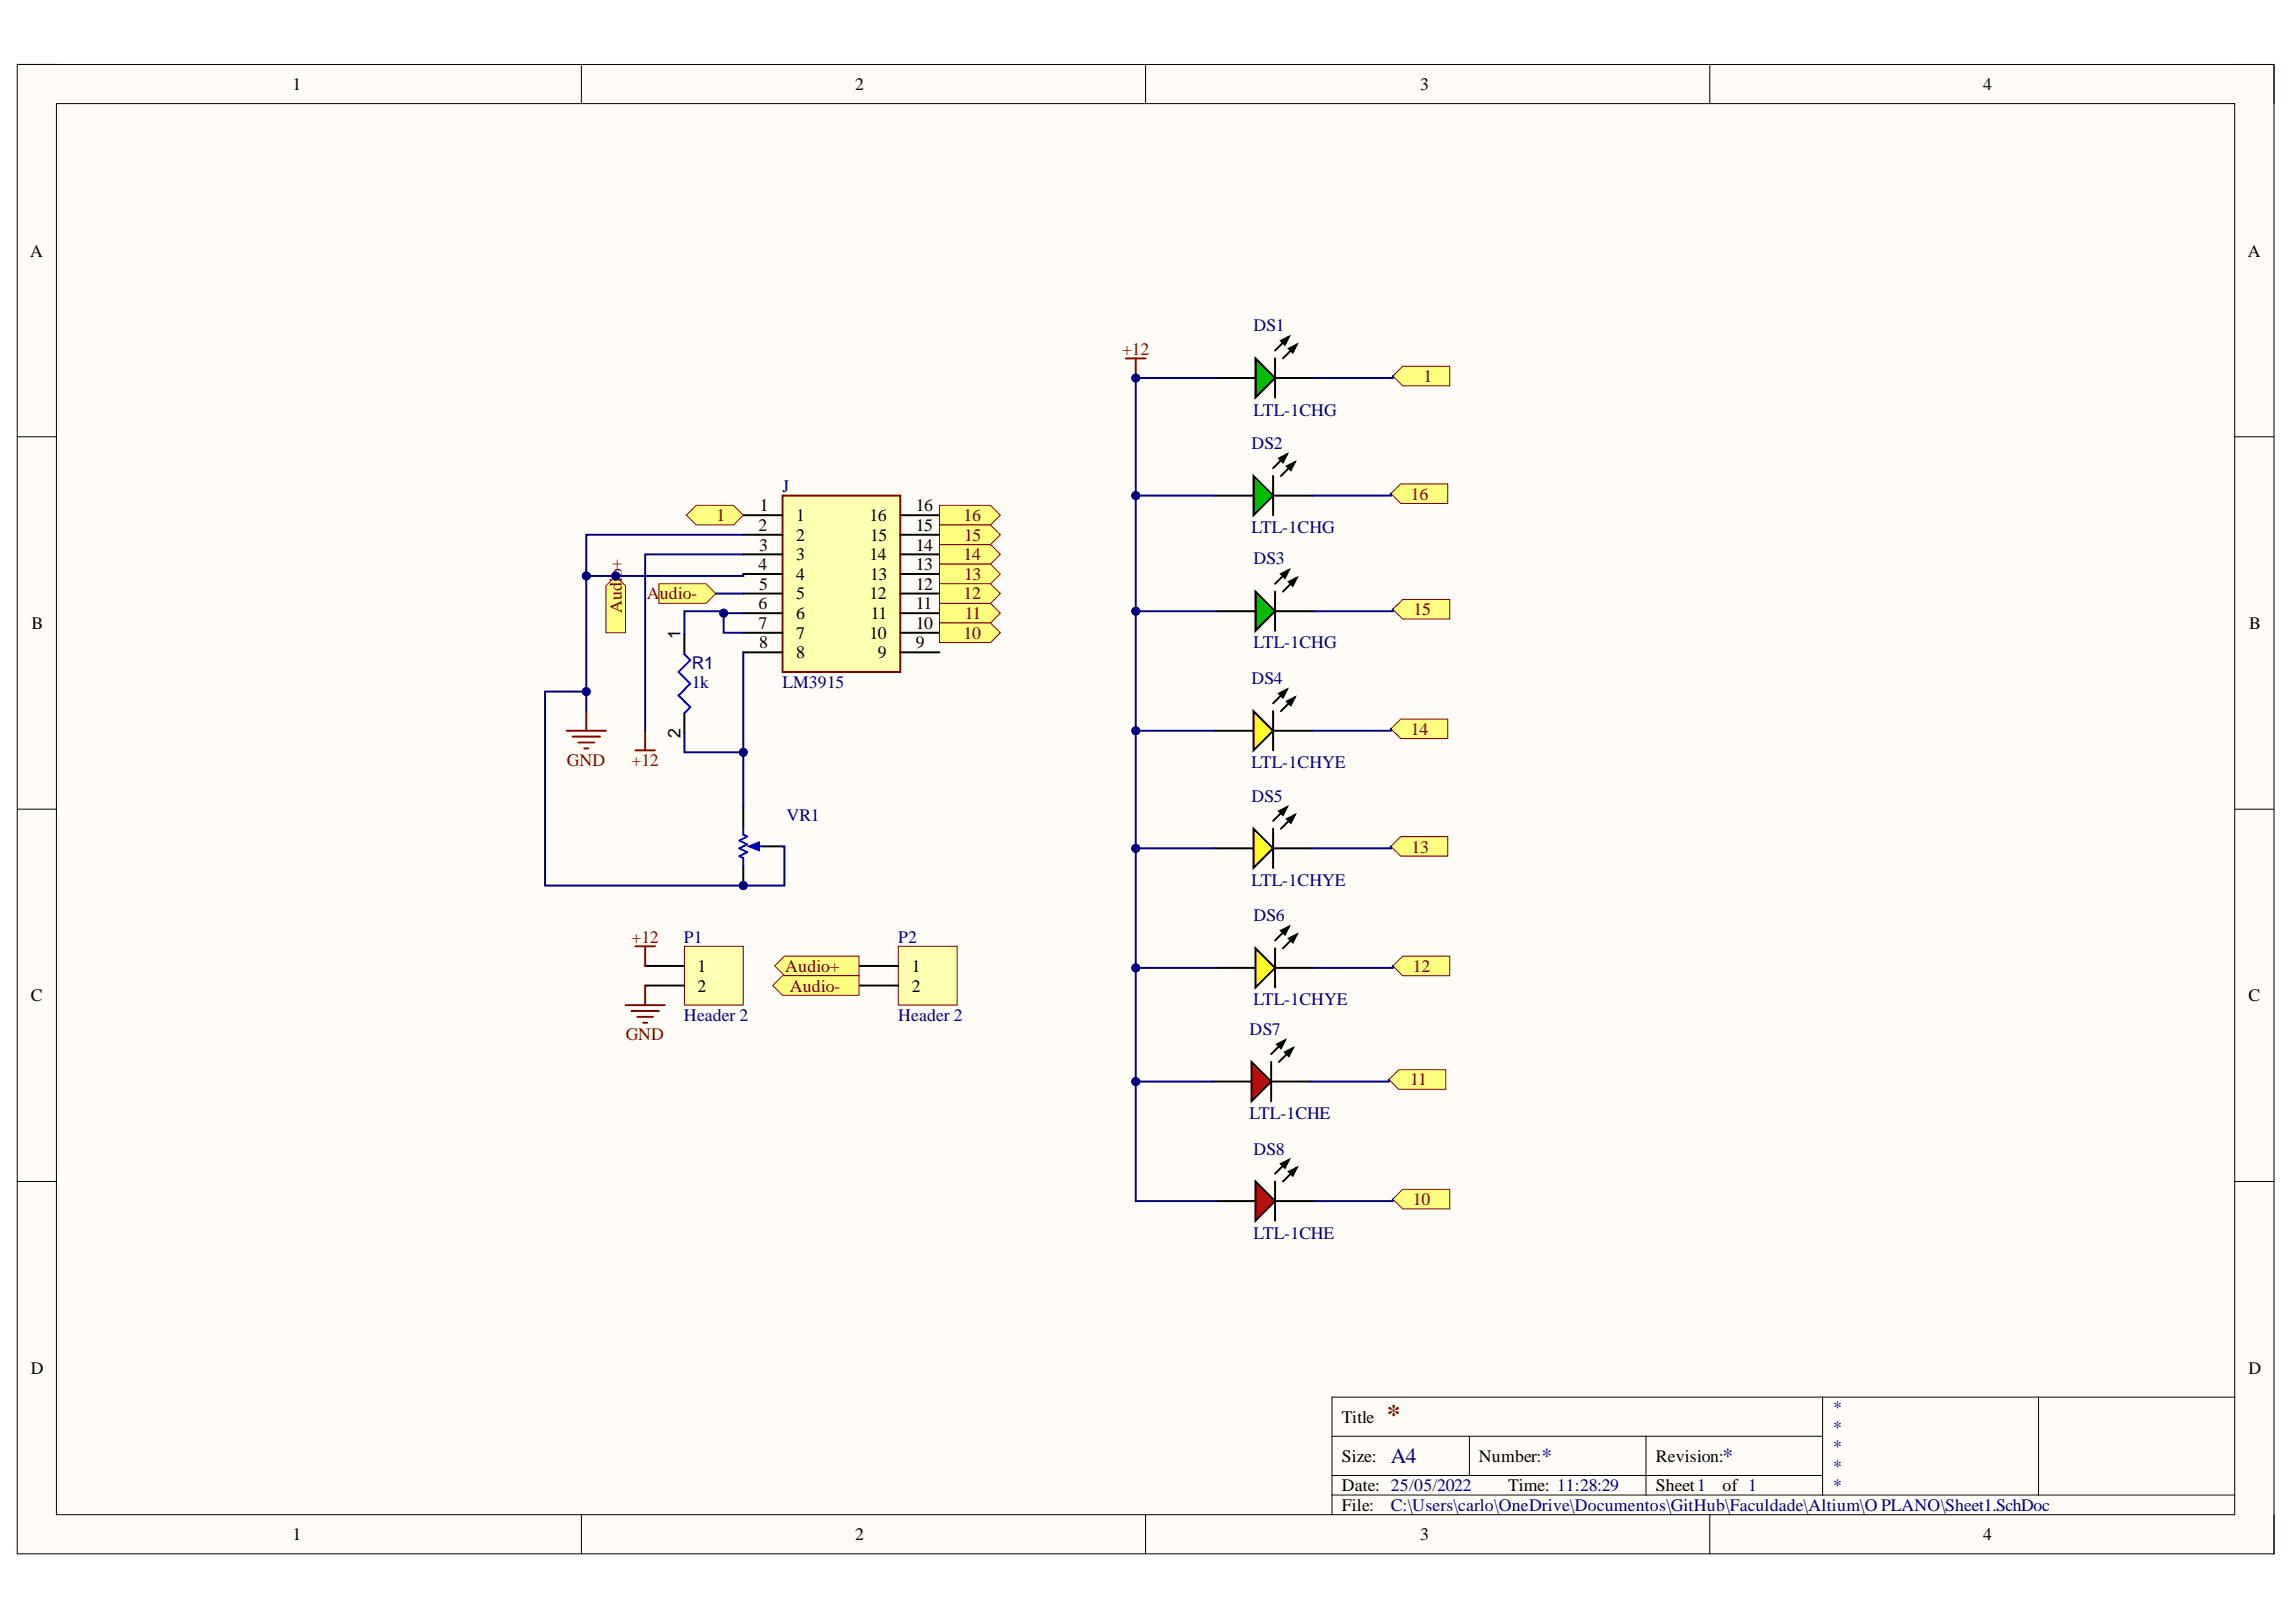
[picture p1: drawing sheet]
<svg xmlns="http://www.w3.org/2000/svg" width="297mm" height="210mm" viewBox="0 0 297 210" stroke-linecap="round" stroke-linejoin="round" font-family="sans-serif">
<defs><g id="words">
<text font-size="3.5" fill="#800000" x="179.4" y="184.1">*</text>
<g font-size="2.8" fill="#000080">
<text x="179.9" y="189.3">A4</text>
<text x="199.4" y="189.3">*</text>
<text x="222.8" y="189.3">*</text>
</g>
<g font-size="2.3">
<text x="37.9" y="11.6">1</text>
<text x="110.6" y="11.6">2</text>
<text x="183.7" y="11.6">3</text>
<text x="256.6" y="11.6">4</text>
<text x="3.9" y="33.3">A</text>
<text x="290.8" y="33.3">A</text>
<text x="98.1" y="68.7">2</text>
<text x="98.2" y="71.2">3</text>
<text x="98.3" y="66.2">1</text>
<text x="103" y="67.4">1</text>
<text x="103" y="70">2</text>
<text x="112.5" y="67.4">16</text>
<text x="112.6" y="70">15</text>
<text x="118.5" y="66.2">16</text>
<text x="118.5" y="68.7">15</text>
<text x="118.5" y="71.2">14</text>
<text x="98.1" y="73.8">4</text>
<text x="98.2" y="76.3">5</text>
<text x="103" y="72.5">3</text>
<text x="103" y="75">4</text>
<text x="103" y="77.6">5</text>
<text x="112.5" y="72.5">14</text>
<text x="112.5" y="77.6">12</text>
<text x="112.6" y="75">13</text>
<text x="118.5" y="73.8">13</text>
<text x="118.5" y="76.3">12</text>
<text x="4.1" y="81.4">B</text>
<text x="88.1" y="82.6" transform="rotate(-90 88.1 82.6)">1</text>
<text x="98.1" y="78.8">6</text>
<text x="98.1" y="81.4">7</text>
<text x="98.2" y="83.9">8</text>
<text x="103" y="80.1">6</text>
<text x="103" y="82.6">7</text>
<text x="112.5" y="82.6">10</text>
<text x="112.6" y="80.1">11</text>
<text x="118.5" y="78.8">11</text>
<text x="118.5" y="81.4">10</text>
<text x="118.5" y="83.9">9</text>
<text x="291" y="81.4">B</text>
<text x="103" y="85.2">8</text>
<text x="113.6" y="85.2">9</text>
<text x="88.1" y="95.5" transform="rotate(-90 88.1 95.5)">2</text>
<text x="90.3" y="125.8">1</text>
<text x="118" y="125.8">1</text>
<text x="4" y="129.6">C</text>
<text x="90.3" y="128.3">2</text>
<text x="118" y="128.3">2</text>
<text x="290.9" y="129.6">C</text>
<text x="4" y="177.8">D</text>
<text x="290.9" y="177.8">D</text>
<text x="173.6" y="184.1">Title</text>
<text x="173.6" y="189.2">Size:</text>
<text x="191.3" y="189.2">Number:</text>
<text x="214.2" y="189.2">Revision:</text>
<text x="173.6" y="193">Date: 25/05/2022</text>
<text x="173.6" y="195.5">File:</text>
<text x="195.1" y="193">Time: 11:28:29</text>
<text x="214.2" y="193">Sheet1</text>
<text x="222.8" y="193">of 1</text>
<text x="37.9" y="199.3">1</text>
<text x="110.6" y="199.3">2</text>
<text x="183.7" y="199.3">3</text>
<text x="256.6" y="199.3">4</text>
</g>
<g font-size="2.3" fill="#800000">
<text x="145.2" y="45.9">+12</text>
<text x="184.1" y="49.5">1</text>
<text x="182.5" y="64.7">16</text>
<text x="92.7" y="67.4">1</text>
<text x="124.6" y="67.4">16</text>
<text x="124.7" y="70">15</text>
<text x="83.7" y="77.6">A</text>
<text x="85.4" y="77.6">udio-</text>
<text x="124.6" y="72.5">14</text>
<text x="124.6" y="77.6">12</text>
<text x="124.7" y="75">13</text>
<text x="80.5" y="79.4" transform="rotate(-90 80.5 79.4)">Audio+</text>
<text x="124.6" y="82.6">10</text>
<text x="124.8" y="80.1">11</text>
<text x="182.9" y="79.6">15</text>
<text x="182.5" y="95.1">14</text>
<text x="73.4" y="99.2">GND</text>
<text x="81.7" y="99.2">+12</text>
<text x="182.6" y="110.3">13</text>
<text x="81.7" y="122">+12</text>
<text x="101.6" y="125.8">Audio+</text>
<text x="182.8" y="125.8">12</text>
<text x="102.2" y="128.3">Audio-</text>
<text x="81" y="134.6">GND</text>
<text x="182.5" y="140.5">11</text>
<text x="182.8" y="156">10</text>
</g>
<g font-size="2.3" fill="#000080">
<text x="162.2" y="42.9">DS1</text>
<text x="162.2" y="53.8">LTL-1CHG</text>
<text x="161.9" y="58.1">DS2</text>
<text x="101.2" y="63.6">J</text>
<text x="161.9" y="69">LTL-1CHG</text>
<text x="162.2" y="73">DS3</text>
<text x="162.2" y="83.9">LTL-1CHG</text>
<text x="89.5" y="89.1">1k</text>
<text x="89.5" y="86.5">R1</text>
<text x="101.2" y="89.1">LM3915</text>
<text x="161.9" y="88.5">DS4</text>
<text x="161.9" y="99.4">LTL-1CHYE</text>
<text x="101.7" y="106.3">VR1</text>
<text x="161.9" y="103.7">DS5</text>
<text x="161.9" y="114.6">LTL-1CHYE</text>
<text x="162.2" y="119.2">DS6</text>
<text x="88.5" y="122">P1</text>
<text x="116.2" y="122">P2</text>
<text x="162.2" y="130.1">LTL-1CHYE</text>
<text x="88.5" y="132.1">Header 2</text>
<text x="116.2" y="132.1">Header 2</text>
<text x="161.7" y="133.9">DS7</text>
<text x="161.7" y="144.8">LTL-1CHE</text>
<text x="162.2" y="149.4">DS8</text>
<text x="162.2" y="160.3">LTL-1CHE</text>
<text x="237" y="182.8">*</text>
<text x="237" y="185.4">*</text>
<text x="237" y="187.9">*</text>
<text x="237" y="190.4">*</text>
<text x="179.9" y="195.5">C:\Users\carlo\OneDrive\Documentos\GitHub\Faculdade\Altium\O PLANO\Sheet1.SchDoc</text>
<text x="237" y="193">*</text>
</g>
</g></defs>
<path d="M2.2 8.3h292v192.8h-292z" fill-rule="evenodd" fill="#fffcf8"/>
<path d="M2.2 8.3h292v192.8h-292z" fill="none" stroke="#000" stroke-width=".13"/>
<path d="M7.3 13.4h281.8v182.6h-281.8z" fill-rule="evenodd" fill="#fffcf8"/>
<g fill="none" stroke="#000" stroke-width=".13">
<path d="M2.2 8.3h5.1M7.3 13.4h281.8v182.6h-281.8zM75.2 8.3v5.1M148.2 8.3v5.1M221.2 8.3v5.1M289.1 8.3h5.1v5.1M2.2 56.5h5.1M289.1 56.5h5.1M2.2 104.7h5.1M289.1 104.7h5.1M2.2 152.9h5.1M289.1 152.9h5.1"/>
<path d="M75.2 196v5.1M148.2 196v5.1M172.3 185.9h63.5M172.3 193.5h116.8M172.3 190.9h63.5M190.1 185.9v5M212.9 185.9v7.6M221.2 196v5.1M235.8 180.8v12.7M263.7 180.8v12.7M289.1 180.8h-116.8v15.2M294.2 196v5.1"/>
</g>
<path d="M101.2 64.1h15.3v22.9h-15.3z" fill-rule="evenodd" fill="#ffffb0"/>
<path d="M101.2 64.1h15.3v22.9h-15.3z" fill="none" stroke="#800000" stroke-width=".25"/>
<g fill="none" stroke="#000" stroke-width=".25">
<path d="M157.3 48.9h5.1M165 48.9h5M96.2 66.7h5M96.2 69.2h5M96.2 71.7h5M96.2 74.3h5M96.2 76.8h5M96.2 79.4h5M116.5 66.7h5M116.5 69.2h5M116.5 71.7h5M116.5 74.3h5"/>
<path d="M116.5 76.8h5M116.5 79.4h5M96.2 81.9h5M96.2 84.4h5M116.5 81.9h5M116.5 84.4h5"/>
</g>
<path d="M162.4 46.4l2.6 2.5-2.6 2.6z" fill="#00bf00"/>
<path d="M162.4 46.4l2.6 2.5-2.6 2.6zM165 46.4v5.1M165.7 44.1l1-.5-.5 1zM166.7 45.1l1.1-.5-.6 1zM166.7 43.6l-1.7 1.8M167.8 44.6l-1.8 1.8M157.1 64.1h5.1M164.7 64.1h5.1" fill="none" stroke="#000" stroke-width=".25"/>
<path d="M165.7 44.1l1-.5-.5 1zM166.7 45.1l1.1-.5-.6 1z" fill="#000"/>
<path d="M162.2 61.6l2.5 2.5-2.5 2.6z" fill="#00bf00"/>
<path d="M165.5 59.3l1-.5-.5 1zM166.5 58.8l-1.8 1.8M167.5 59.8l-1.8 1.8M157.3 79.1h5.1M162.2 61.6l2.5 2.5-2.5 2.6zM164.7 61.6v5.1M165 79.1h5M166.5 60.3l1-.5-.5 1z" fill="none" stroke="#000" stroke-width=".25"/>
<path d="M165.5 59.3l1-.5-.5 1zM166.5 60.3l1-.5-.5 1z" fill="#000"/>
<path d="M162.4 76.6l2.6 2.5-2.6 2.5z" fill="#00bf00"/>
<path d="M162.4 76.6l2.6 2.5-2.6 2.5zM165 76.6v5M165.7 74.3l1-.5-.5 1zM166.7 75.3l1.1-.5-.6 1zM166.7 73.8l-1.7 1.7M167.8 74.8l-1.8 1.8M157.3 155.4h5.1M165 155.4h5" fill="none" stroke="#000" stroke-width=".25"/>
<path d="M165.7 74.3l1-.5-.5 1zM166.7 75.3l1.1-.5-.6 1z" fill="#000"/>
<path d="M162.4 152.9l2.6 2.5-2.6 2.6z" fill="#f00"/>
<path d="M156.8 140h5.1M164.5 140h5M162.4 152.9l2.6 2.5-2.6 2.6zM165 152.9v5.1M165.7 150.6l1-.5-.5 1zM166.7 151.6l1.1-.5-.6 1zM166.7 150.1l-1.7 1.8M167.8 151.1l-1.8 1.8" fill="none" stroke="#000" stroke-width=".25"/>
<path d="M165.7 150.6l1-.5-.5 1zM166.7 151.6l1.1-.5-.6 1z" fill="#000"/>
<path d="M161.9 137.4l2.6 2.6-2.6 2.5z" fill="#f00"/>
<path d="M157.1 94.6h5.1M164.7 94.6h5.1M161.9 137.4l2.6 2.6-2.6 2.5zM164.5 137.4v5.1M165.2 135.1l1-.5-.5 1.1zM166.2 136.2l1-.5-.5 1zM166.2 134.6l-1.7 1.8M167.2 135.7l-1.7 1.7" fill="none" stroke="#000" stroke-width=".25"/>
<path d="M165.2 135.1l1-.5-.5 1.1zM166.2 136.2l1-.5-.5 1z" fill="#000"/>
<path d="M162.2 92l2.5 2.6-2.5 2.5z" fill="#ff0"/>
<path d="M162.2 92l2.5 2.6-2.5 2.5zM164.7 92v5.1M165.5 89.8l1-.6-.5 1.1zM166.5 90.8l1-.5-.5 1zM166.5 89.2l-1.8 1.8M167.5 90.3l-1.8 1.7M157.1 109.8h5.1M164.7 109.8h5.1" fill="none" stroke="#000" stroke-width=".25"/>
<path d="M165.5 89.8l1-.6-.5 1.1zM166.5 90.8l1-.5-.5 1z" fill="#000"/>
<path d="M162.2 107.2l2.5 2.6-2.5 2.5z" fill="#ff0"/>
<path d="M162.2 107.2l2.5 2.6-2.5 2.5zM164.7 107.2v5.1M165.5 105l1-.5-.5 1zM166.5 106l1-.5-.5 1zM166.5 104.5l-1.8 1.7M167.5 105.5l-1.8 1.7M157.3 125.3h5.1M165 125.3h5" fill="none" stroke="#000" stroke-width=".25"/>
<path d="M165.5 105l1-.5-.5 1zM166.5 106l1-.5-.5 1z" fill="#000"/>
<path d="M162.4 122.7l2.6 2.6-2.6 2.5z" fill="#ff0"/>
<path d="M166.7 119.9l-1.7 1.8M162.4 122.7l2.6 2.6-2.6 2.5zM165 122.7v5.1M165.7 120.4l1-.5-.5 1zM166.7 121.4l1.1-.5-.6 1.1zM167.8 120.9l-1.8 1.8" fill="none" stroke="#000" stroke-width=".25"/>
<path d="M165.7 120.4l1-.5-.5 1zM166.7 121.4l1.1-.5-.6 1.1z" fill="#000"/>
<path d="M180.2 48.7l1.3-1.3h6.1v2.5h-6.1z" fill-rule="evenodd" fill="#ffff80"/>
<path d="M180.2 48.7l1.3-1.3h6.1v2.5h-6.1z" fill="none" stroke="#800000" stroke-width=".13"/>
<path d="M179.9 63.9l1.3-1.3h6.1v2.5h-6.1z" fill-rule="evenodd" fill="#ffff80"/>
<path d="M179.9 63.9l1.3-1.3h6.1v2.5h-6.1z" fill="none" stroke="#800000" stroke-width=".13"/>
<path d="M180.2 78.8l1.3-1.2h6.1v2.5h-6.1z" fill-rule="evenodd" fill="#ffff80"/>
<path d="M180.2 78.8l1.3-1.2h6.1v2.5h-6.1z" fill="none" stroke="#800000" stroke-width=".13"/>
<path d="M179.9 94.3l1.3-1.3h6.1v2.6h-6.1z" fill-rule="evenodd" fill="#ffff80"/>
<path d="M179.9 94.3l1.3-1.3h6.1v2.6h-6.1z" fill="none" stroke="#800000" stroke-width=".13"/>
<path d="M179.9 109.5l1.3-1.2h6.1v2.5h-6.1z" fill-rule="evenodd" fill="#ffff80"/>
<path d="M179.9 109.5l1.3-1.2h6.1v2.5h-6.1z" fill="none" stroke="#800000" stroke-width=".13"/>
<path d="M180.2 125l1.3-1.3h6.1v2.6h-6.1z" fill-rule="evenodd" fill="#ffff80"/>
<path d="M180.2 125l1.3-1.3h6.1v2.6h-6.1z" fill="none" stroke="#800000" stroke-width=".13"/>
<path d="M179.7 139.7l1.3-1.3h6v2.6h-6z" fill-rule="evenodd" fill="#ffff80"/>
<path d="M179.7 139.7l1.3-1.3h6v2.6h-6z" fill="none" stroke="#800000" stroke-width=".13"/>
<path d="M180.2 155.2l1.3-1.3h6.1v2.5h-6.1z" fill-rule="evenodd" fill="#ffff80"/>
<path d="M180.2 155.2l1.3-1.3h6.1v2.5h-6.1z" fill="none" stroke="#800000" stroke-width=".13"/>
<path d="M145.7 46.4h2.5M146.9 46.4v2.5" fill="none" stroke="#800000" stroke-width=".25"/>
<circle cx="146.9" cy="48.9" r=".51" fill="#000080"/>
<circle cx="146.9" cy="48.9" r=".51" fill="none" stroke="#000080" stroke-width=".13"/>
<path d="M90.1 65.4h4.8l1.3 1.3-1.3 1.2h-4.8l-1.3-1.2z" fill-rule="evenodd" fill="#ffff80"/>
<path d="M90.1 65.4h4.8l1.3 1.3-1.3 1.2h-4.8l-1.3-1.2z" fill="none" stroke="#800000" stroke-width=".13"/>
<path d="M121.5 65.4h6.6l1.3 1.3-1.3 1.2h-6.6z" fill-rule="evenodd" fill="#ffff80"/>
<path d="M121.5 65.4h6.6l1.3 1.3-1.3 1.2h-6.6z" fill="none" stroke="#800000" stroke-width=".13"/>
<path d="M121.5 67.9h6.6l1.3 1.3-1.3 1.3h-6.6z" fill-rule="evenodd" fill="#ffff80"/>
<path d="M121.5 67.9h6.6l1.3 1.3-1.3 1.3h-6.6z" fill="none" stroke="#800000" stroke-width=".13"/>
<path d="M121.5 70.5h6.6l1.3 1.2-1.3 1.3h-6.6z" fill-rule="evenodd" fill="#ffff80"/>
<path d="M121.5 70.5h6.6l1.3 1.2-1.3 1.3h-6.6z" fill="none" stroke="#800000" stroke-width=".13"/>
<path d="M121.5 73h6.6l1.3 1.3-1.3 1.2h-6.6z" fill-rule="evenodd" fill="#ffff80"/>
<path d="M121.5 73h6.6l1.3 1.3-1.3 1.2h-6.6z" fill="none" stroke="#800000" stroke-width=".13"/>
<path d="M121.5 75.5h6.6l1.3 1.3-1.3 1.3h-6.6z" fill-rule="evenodd" fill="#ffff80"/>
<path d="M121.5 75.5h6.6l1.3 1.3-1.3 1.3h-6.6z" fill="none" stroke="#800000" stroke-width=".13"/>
<path d="M121.5 78.1h6.6l1.3 1.3-1.3 1.2h-6.6z" fill-rule="evenodd" fill="#ffff80"/>
<path d="M121.5 78.1h6.6l1.3 1.3-1.3 1.2h-6.6z" fill="none" stroke="#800000" stroke-width=".13"/>
<path d="M121.5 80.6h6.6l1.3 1.3-1.3 1.3h-6.6z" fill-rule="evenodd" fill="#ffff80"/>
<path d="M121.5 80.6h6.6l1.3 1.3-1.3 1.3h-6.6z" fill="none" stroke="#800000" stroke-width=".13"/>
<path d="M73.3 94.6h5.1M74.1 95.3h3.5M74.8 96.1h2.1M75.6 96.9h.5M75.8 92v2.6M82.2 97.1h2.5M83.5 94.6v2.5" fill="none" stroke="#800000" stroke-width=".25"/>
<path d="M88.5 82.1v2.6M88.5 92.3v2.5" fill="none" stroke="#000" stroke-width=".25"/>
<path d="M88.5 84.7l.8 .7-1.5 1.6 1.5 1.5-1.5 1.5 1.5 1.5-.8 .8" fill="none" stroke="#00f" stroke-width=".25"/>
<circle cx="96.2" cy="114.6" r=".51" fill="#000080"/>
<circle cx="96.2" cy="114.6" r=".51" fill="none" stroke="#000080" stroke-width=".13"/>
<path d="M96.2 112.1v2.5M98.7 109.5h2.5" fill="none" stroke="#000" stroke-width=".25"/>
<circle cx="96.2" cy="114.6" r=".51" fill="#000080"/>
<circle cx="96.2" cy="114.6" r=".51" fill="none" stroke="#000080" stroke-width=".13"/>
<path d="M97.4 109.5h1.3" fill="none" stroke="#00f" stroke-width=".25"/>
<path d="M96.9 109.5l1.3-.5v1z" fill="#00f"/>
<path d="M96.2 107v1l.5 .3-1 .5 1 .5-1 .5 1 .5-1 .5 .5 .3v1M96.9 109.5l1.3-.5v1z" fill="none" stroke="#00f" stroke-width=".25"/>
<path d="M96.2 104.5v2.5" fill="none" stroke="#000" stroke-width=".25"/>
<path d="M85.2 75.5h6.1l1.3 1.3-1.3 1.3h-6.1z" fill-rule="evenodd" fill="#ffff80"/>
<path d="M85.2 75.5h6.1l1.3 1.3-1.3 1.3h-6.1z" fill="none" stroke="#800000" stroke-width=".13"/>
<path d="M88.5 122.5h7.7v7.6h-7.7z" fill-rule="evenodd" fill="#ffffb0"/>
<path d="M88.5 122.5h7.7v7.6h-7.7z" fill="none" stroke="#800000" stroke-width=".13"/>
<path d="M83.5 125h5M83.5 127.5h5" fill="none" stroke="#000" stroke-width=".25"/>
<path d="M116.2 122.5h7.6v7.6h-7.6z" fill-rule="evenodd" fill="#ffffb0"/>
<path d="M116.2 122.5h7.6v7.6h-7.6z" fill="none" stroke="#800000" stroke-width=".13"/>
<path d="M111.1 125h5.1M111.1 127.5h5.1" fill="none" stroke="#000" stroke-width=".25"/>
<path d="M80.9 130.1h5.1M81.7 130.8h3.5M82.2 122.5h2.5M82.4 131.6h2.1M83.2 132.4h.5M83.5 122.5v2.5M83.5 127.5v2.6" fill="none" stroke="#800000" stroke-width=".25"/>
<path d="M180.2 48.7v.2h-10.2M179.9 63.9v.2h-10.1M180.2 78.8v.3h-10.2M179.9 94.3v.3h-10.1M179.9 109.5v.3h-10.1M146.9 140h9.9M179.7 139.7v.3h-10.2M180.2 125v.3h-10.2M180.2 155.2v.2h-10.2" fill="none" stroke="#000080" stroke-width=".25"/>
<circle cx="146.9" cy="140" r=".51" fill="#000080"/>
<circle cx="146.9" cy="140" r=".51" fill="none" stroke="#000080" stroke-width=".13"/>
<path d="M146.9 109.8h10.2" fill="none" stroke="#000080" stroke-width=".25"/>
<circle cx="146.9" cy="109.8" r=".51" fill="#000080"/>
<circle cx="146.9" cy="109.8" r=".51" fill="none" stroke="#000080" stroke-width=".13"/>
<path d="M146.9 79.1h10.4" fill="none" stroke="#000080" stroke-width=".25"/>
<circle cx="146.9" cy="79.1" r=".51" fill="#000080"/>
<circle cx="146.9" cy="79.1" r=".51" fill="none" stroke="#000080" stroke-width=".13"/>
<path d="M157.3 48.9h-10.4v15.2h10.2M96.2 71.7h-12.7v22.9" fill="none" stroke="#000080" stroke-width=".25"/>
<circle cx="146.9" cy="64.1" r=".51" fill="#000080"/>
<circle cx="146.9" cy="64.1" r=".51" fill="none" stroke="#000080" stroke-width=".13"/>
<circle cx="146.9" cy="48.9" r=".51" fill="#000080"/>
<circle cx="146.9" cy="48.9" r=".51" fill="none" stroke="#000080" stroke-width=".13"/>
<path d="M93.6 79.4v2.5h2.6" fill="none" stroke="#000080" stroke-width=".25"/>
<circle cx="93.6" cy="79.4" r=".51" fill="#000080"/>
<circle cx="93.6" cy="79.4" r=".51" fill="none" stroke="#000080" stroke-width=".13"/>
<path d="M96.2 79.4h-2.6v-.3h-5.1v3" fill="none" stroke="#000080" stroke-width=".25"/>
<circle cx="93.6" cy="79.4" r=".51" fill="#000080"/>
<circle cx="93.6" cy="79.4" r=".51" fill="none" stroke="#000080" stroke-width=".13"/>
<path d="M96.2 84.4v13h-7.7v-2.6" fill="none" stroke="#000080" stroke-width=".25"/>
<circle cx="96.2" cy="97.4" r=".51" fill="#000080"/>
<circle cx="96.2" cy="97.4" r=".51" fill="none" stroke="#000080" stroke-width=".13"/>
<path d="M96.2 97.4v7.1" fill="none" stroke="#000080" stroke-width=".25"/>
<circle cx="96.2" cy="97.4" r=".51" fill="#000080"/>
<circle cx="96.2" cy="97.4" r=".51" fill="none" stroke="#000080" stroke-width=".13"/>
<path d="M75.8 89.5h-5.3v25.1h31v-5.1h-.3" fill="none" stroke="#000080" stroke-width=".25"/>
<circle cx="75.8" cy="89.5" r=".51" fill="#000080"/>
<circle cx="75.8" cy="89.5" r=".51" fill="none" stroke="#000080" stroke-width=".13"/>
<circle cx="96.2" cy="114.6" r=".51" fill="#000080"/>
<circle cx="96.2" cy="114.6" r=".51" fill="none" stroke="#000080" stroke-width=".13"/>
<path d="M92.6 76.8h3.6" fill="none" stroke="#000080" stroke-width=".25"/>
<path d="M100.2 125l1.3-1.3h9.6v2.6h-9.6z" fill-rule="evenodd" fill="#ffff80"/>
<path d="M100.2 125l1.3-1.3h9.6v2.6h-9.6z" fill="none" stroke="#800000" stroke-width=".13"/>
<path d="M101.2 126.3h9.9v2.5h-9.9l-1.2-1.3z" fill-rule="evenodd" fill="#ffff80"/>
<path d="M101.2 126.3h9.9v2.5h-9.9l-1.2-1.3z" fill="none" stroke="#800000" stroke-width=".13"/>
<path d="M78.4 75.8l1.3-1.3 1.2 1.3v6.1h-2.5z" fill-rule="evenodd" fill="#ffff80"/>
<path d="M78.4 75.8l1.3-1.3 1.2 1.3v6.1h-2.5z" fill="none" stroke="#800000" stroke-width=".13"/>
<circle cx="79.7" cy="74.5" r=".51" fill="#000080"/>
<circle cx="79.7" cy="74.5" r=".51" fill="none" stroke="#000080" stroke-width=".13"/>
<path d="M96.2 74.3v.2h-20.4" fill="none" stroke="#000080" stroke-width=".25"/>
<circle cx="79.7" cy="74.5" r=".51" fill="#000080"/>
<circle cx="79.7" cy="74.5" r=".51" fill="none" stroke="#000080" stroke-width=".13"/>
<circle cx="75.8" cy="74.5" r=".51" fill="#000080"/>
<circle cx="75.8" cy="74.5" r=".51" fill="none" stroke="#000080" stroke-width=".13"/>
<path d="M96.2 69.2h-20.4v22.8" fill="none" stroke="#000080" stroke-width=".25"/>
<circle cx="75.8" cy="74.5" r=".51" fill="#000080"/>
<circle cx="75.8" cy="74.5" r=".51" fill="none" stroke="#000080" stroke-width=".13"/>
<circle cx="75.8" cy="89.5" r=".51" fill="#000080"/>
<circle cx="75.8" cy="89.5" r=".51" fill="none" stroke="#000080" stroke-width=".13"/>
<path d="M146.9 125.3v30.1h10.4" fill="none" stroke="#000080" stroke-width=".25"/>
<circle cx="146.9" cy="125.3" r=".51" fill="#000080"/>
<circle cx="146.9" cy="125.3" r=".51" fill="none" stroke="#000080" stroke-width=".13"/>
<circle cx="146.9" cy="140" r=".51" fill="#000080"/>
<circle cx="146.9" cy="140" r=".51" fill="none" stroke="#000080" stroke-width=".13"/>
<path d="M146.9 94.6v30.7h10.4" fill="none" stroke="#000080" stroke-width=".25"/>
<circle cx="146.9" cy="125.3" r=".51" fill="#000080"/>
<circle cx="146.9" cy="125.3" r=".51" fill="none" stroke="#000080" stroke-width=".13"/>
<circle cx="146.9" cy="109.8" r=".51" fill="#000080"/>
<circle cx="146.9" cy="109.8" r=".51" fill="none" stroke="#000080" stroke-width=".13"/>
<circle cx="146.9" cy="94.6" r=".51" fill="#000080"/>
<circle cx="146.9" cy="94.6" r=".51" fill="none" stroke="#000080" stroke-width=".13"/>
<path d="M146.9 64.1v30.5h10.2" fill="none" stroke="#000080" stroke-width=".25"/>
<circle cx="146.9" cy="94.6" r=".51" fill="#000080"/>
<circle cx="146.9" cy="94.6" r=".51" fill="none" stroke="#000080" stroke-width=".13"/>
<circle cx="146.9" cy="79.1" r=".51" fill="#000080"/>
<circle cx="146.9" cy="79.1" r=".51" fill="none" stroke="#000080" stroke-width=".13"/>
<circle cx="146.9" cy="64.1" r=".51" fill="#000080"/>
<circle cx="146.9" cy="64.1" r=".51" fill="none" stroke="#000080" stroke-width=".13"/>
<use href="#words"/>
</svg>
